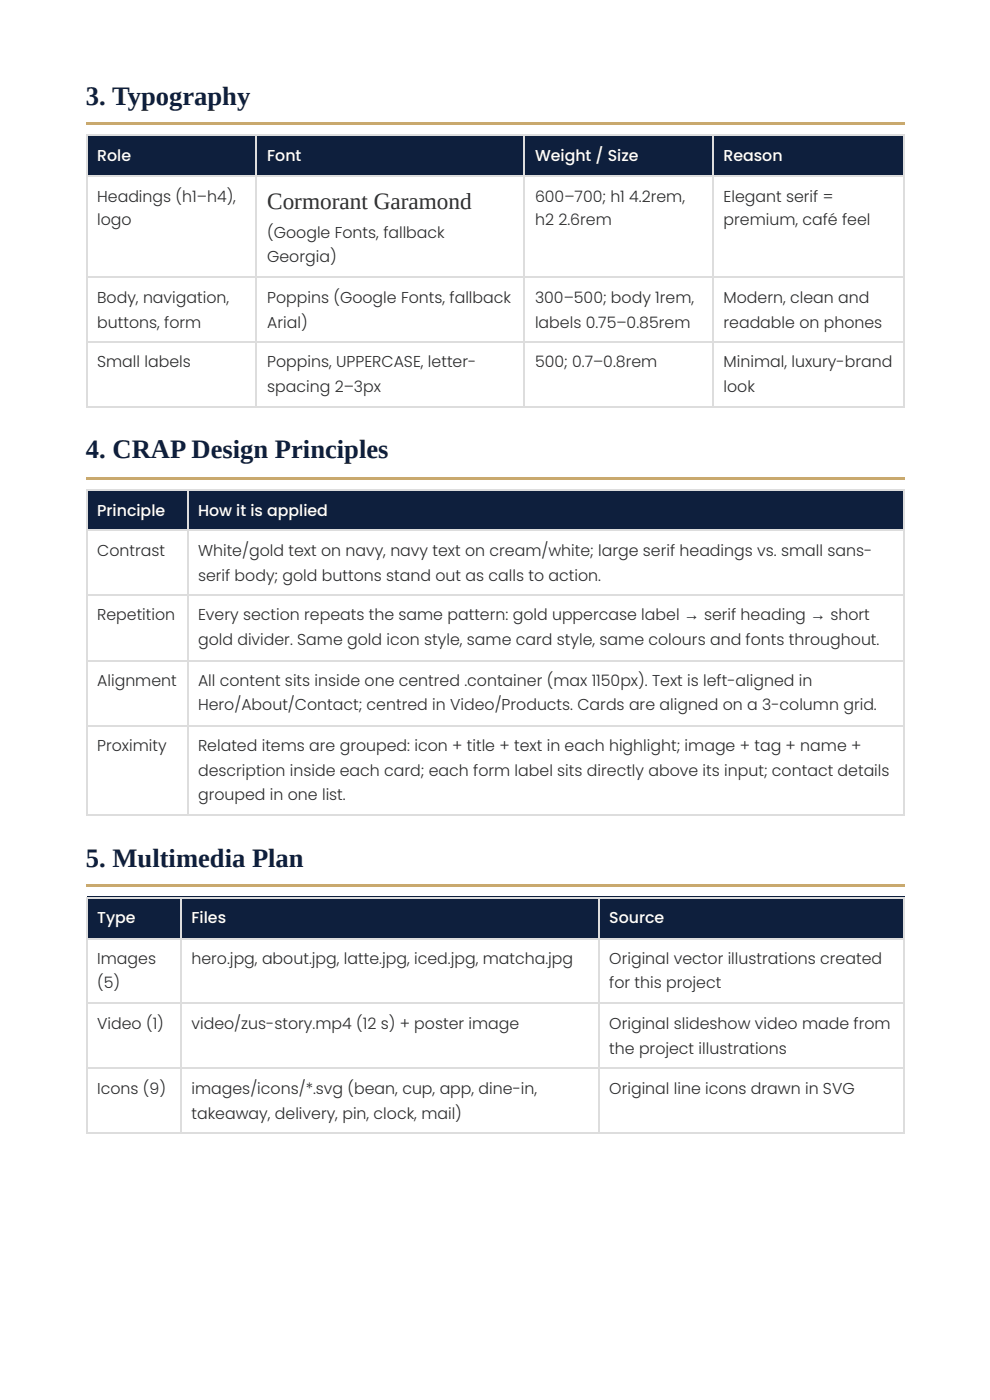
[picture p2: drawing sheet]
<svg xmlns="http://www.w3.org/2000/svg" width="210mm" height="297mm" viewBox="0 0 210 297" stroke-linecap="round" stroke-linejoin="round" font-family="sans-serif">
<defs><g id="words">
<g font-size="5.6" fill="#0e1f3d">
<text x="18.3" y="22.2">3. Typography</text>
<text x="18.3" y="97.4">4. CRAP Design Principles</text>
<text x="18.3" y="184.1">5. Multimedia Plan</text>
</g>
<text font-size="4.9" fill="#2b2b2b" x="56.7" y="44.4">Cormorant Garamond</text>
<g font-size="3.3" fill="#fff">
<text x="20.6" y="34.1">Role</text>
<text x="56.7" y="34.1">Font</text>
<text x="113.6" y="34.1">Weight / Size</text>
<text x="153.6" y="34.1">Reason</text>
<text x="20.6" y="109.5">Principle</text>
<text x="42.1" y="109.5">How it is applied</text>
<text x="20.6" y="196.1">Type</text>
<text x="40.7" y="196.1">Files</text>
<text x="129.4" y="196.1">Source</text>
</g>
<g font-size="3.3" fill="#2b2b2b">
<text x="20.6" y="42.9">Headings (h1–h4),</text>
<text x="20.6" y="47.9">logo</text>
<text x="113.6" y="42.9">600–700; h1</text>
<text x="113.6" y="47.9">h2</text>
<text x="118.6" y="47.9">2.6rem</text>
<text x="133.6" y="42.9">4.2rem,</text>
<text x="153.6" y="42.9">Elegant serif =</text>
<text x="153.6" y="47.9">premium, café feel</text>
<text x="56.7" y="50.5">(Google Fonts, fallback</text>
<text x="56.7" y="55.6">Georgia)</text>
<text x="20.6" y="64.3">Body, navigation,</text>
<text x="56.7" y="64.3">Poppins (Google Fonts, fallback</text>
<text x="113.6" y="64.3">300–500; body 1rem,</text>
<text x="153.6" y="64.3">Modern, clean and</text>
<text x="20.6" y="69.6">buttons, form</text>
<text x="56.7" y="69.6">Arial)</text>
<text x="113.6" y="69.6">labels 0.75–0.85rem</text>
<text x="153.6" y="69.6">readable on phones</text>
<text x="20.6" y="78.1">Small labels</text>
<text x="56.7" y="78.1">Poppins, UPPERCASE, letter-</text>
<text x="56.7" y="83.3">spacing 2–3px</text>
<text x="113.6" y="78.1">500; 0.7–0.8rem</text>
<text x="153.6" y="78.1">Minimal, luxury-brand</text>
<text x="153.6" y="83.3">look</text>
<text x="20.6" y="118">Contrast</text>
<text x="42.1" y="118">White/gold text on navy, navy text on cream/white; large serif headings vs. small sans-</text>
<text x="42.1" y="123.3">serif body; gold buttons stand out as calls to action.</text>
<text x="20.6" y="131.8">Repetition</text>
<text x="42.1" y="131.8">Every section repeats the same pattern: gold uppercase label → serif heading → short</text>
<text x="42.1" y="137.1">gold divider. Same gold icon style, same card style, same colours and fonts throughout.</text>
<text x="20.6" y="145.8">Alignment</text>
<text x="42.1" y="145.8">All content sits inside one centred .container (max 1150px). Text is left-aligned in</text>
<text x="42.1" y="150.8">Hero/About/Contact; centred in Video/Products. Cards are aligned on a 3-column grid.</text>
<text x="20.6" y="159.5">Proximity</text>
<text x="42.1" y="159.5">Related items are grouped: icon + title + text in each highlight; image + tag + name +</text>
<text x="42.1" y="164.8">description inside each card; each form label sits directly above its input; contact details</text>
<text x="42.1" y="169.9">grouped in one list.</text>
<text x="20.6" y="204.8">Images</text>
<text x="20.6" y="209.8">(5)</text>
<text x="40.7" y="204.8">hero.jpg, about.jpg, latte.jpg, iced.jpg, matcha.jpg</text>
<text x="129.4" y="204.8">Original vector illustrations created</text>
<text x="129.4" y="209.8">for this project</text>
<text x="20.6" y="218.5">Video (1)</text>
<text x="40.7" y="218.5">video/zus-story.mp4 (12 s) + poster image</text>
<text x="129.4" y="218.5">Original slideshow video made from</text>
<text x="129.4" y="223.8">the project illustrations</text>
<text x="20.6" y="232.3">Icons (9)</text>
<text x="40.7" y="232.3">images/icons/*.svg (bean, cup, app, dine-in,</text>
<text x="129.4" y="232.3">Original line icons drawn in SVG</text>
<text x="40.7" y="237.6">takeaway, delivery, pin, clock, mail)</text>
</g>
</g></defs>
<path d="M18.3 25.9h173.8v.6h-173.8z" fill="#c9a96e"/>
<g fill="#0e1f3d">
<path d="M18.5 28.8h36v8.5h-36z"/>
<path d="M54.5 28.8h56.9v8.5h-56.9z"/>
<path d="M111.4 28.8h39.9v8.5h-39.9z"/>
<path d="M151.3 28.8h40.8v8.5h-40.8z"/>
</g>
<path d="M18.3 28.7h173.8M18.3 37.4h173.8M18.4 28.6v57.9M54.4 28.6v57.9M111.3 28.6v57.9M151.5 28.6v57.9M192 28.6v57.9M18.3 58.9h173.8M18.3 72.6h173.8M18.3 86.4h173.8" fill="none" stroke="#ddd" stroke-width=".26"/>
<path d="M18.3 101.3h173.8v.6h-173.8z" fill="#c9a96e"/>
<g fill="#0e1f3d">
<path d="M18.5 104h21.2v8.7h-21.2z"/>
<path d="M39.7 104h152.4v8.7h-152.4z"/>
</g>
<path d="M18.3 104.1h173.8M18.3 112.6h173.8M18.4 104v69.3M39.8 104v69.3M192 104v69.3M18.3 126.3h173.8M18.3 140.4h173.8M18.3 154.1h173.8M18.3 173.2h173.8" fill="none" stroke="#ddd" stroke-width=".26"/>
<path d="M18.3 187.9h173.8v.5h-173.8z" fill="#c9a96e"/>
<g fill="#0e1f3d">
<path d="M18.5 190.5h19.9v8.7h-19.9z"/>
<path d="M38.4 190.5h88.9v8.7h-88.9z"/>
<path d="M127.3 190.5h64.8v8.7h-64.8z"/>
</g>
<path d="M18.3 190.6h173.8M18.3 199.4h173.8M18.4 190.5v50.3M38.5 190.5v50.3M127.1 190.5v50.3M192 190.5v50.3M18.3 213.1h173.8M18.3 226.9h173.8M18.3 240.6h173.8" fill="none" stroke="#ddd" stroke-width=".26"/>
<use href="#words"/>
</svg>
